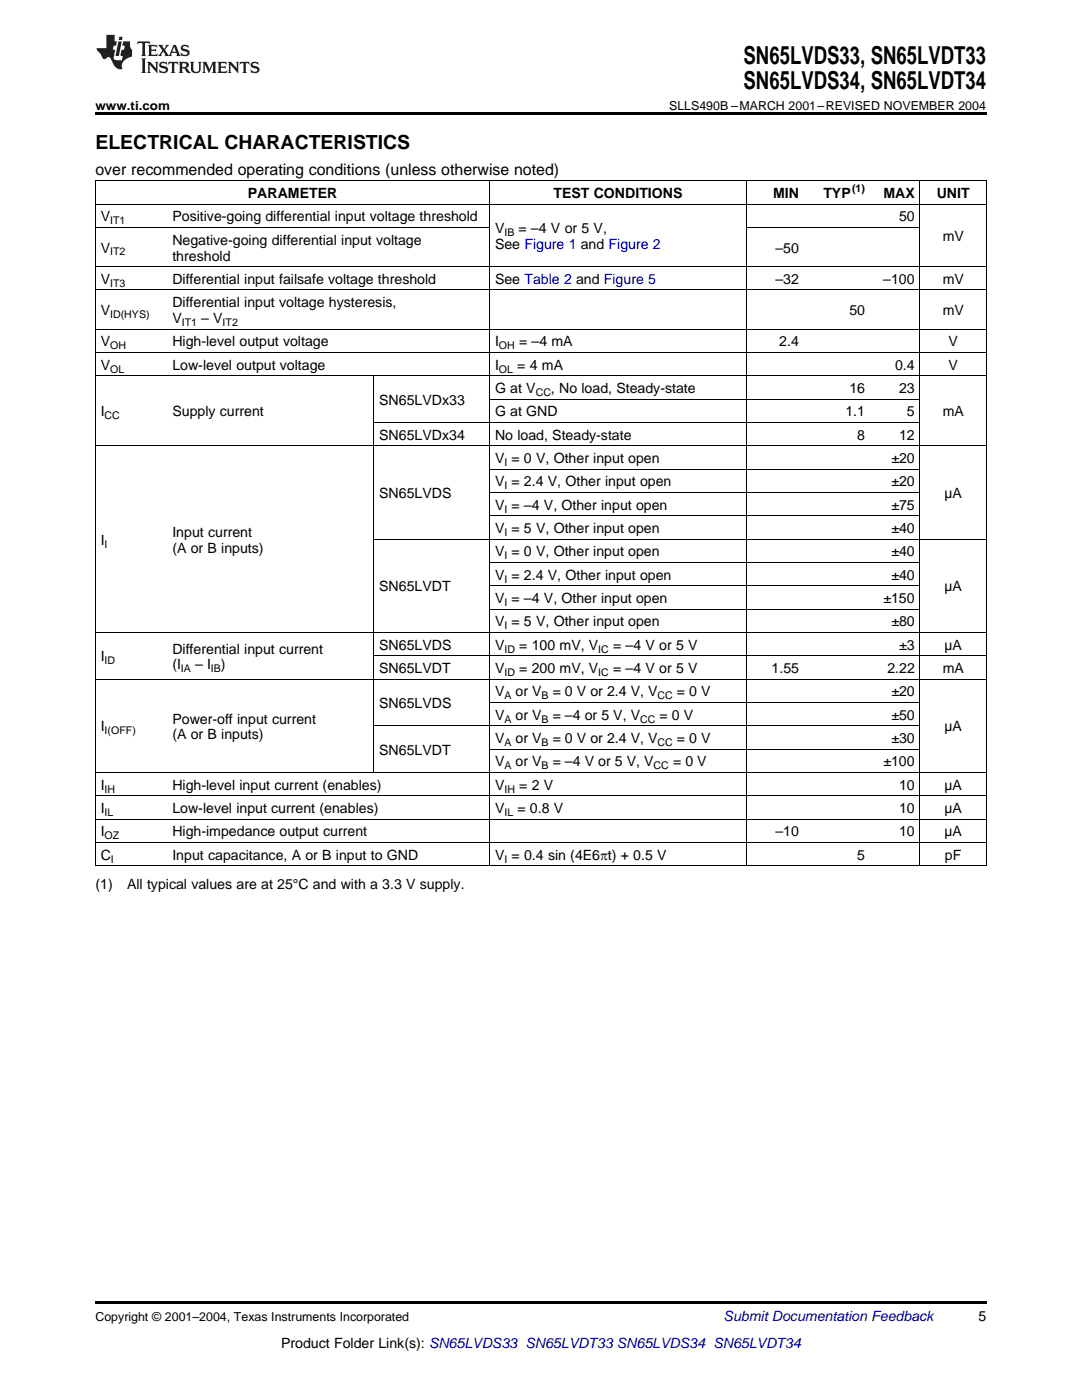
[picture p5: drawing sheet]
<svg xmlns="http://www.w3.org/2000/svg" width="216mm" height="279mm" viewBox="0 0 216 279" stroke-linecap="round" stroke-linejoin="round" font-family="sans-serif">
<defs><g id="words">
<g font-size="4.9">
<text x="148.4" y="12.8">SN65LVDS33, SN65LVDT33</text>
<text x="148.4" y="17.8">SN65LVDS34, SN65LVDT34</text>
</g>
<text font-size="3.9" x="19" y="29.7">ELECTRICAL CHARACTERISTICS</text>
<text font-size="3.2" x="19" y="34.9">over recommended operating conditions (unless otherwise noted)</text>
<g font-size="2.8">
<text x="49.5" y="39.5">PARAMETER</text>
<text x="110.4" y="39.5">TEST CONDITIONS</text>
<text x="154.3" y="39.5">MIN</text>
<text x="164.3" y="39.5">TYP</text>
<text x="176.3" y="39.5">MAX</text>
<text x="186.9" y="39.5">UNIT</text>
<text x="20.1" y="44.2">V</text>
<text x="34.4" y="44.2">Positive-going differential input voltage threshold</text>
<text x="98.8" y="46.5">V</text>
<text x="103.5" y="46.5">= –4 V or 5 V,</text>
<text x="179.4" y="44.2">50</text>
<text x="20.1" y="50.4">V</text>
<text x="34.4" y="48.8">Negative-going differential input voltage</text>
<text x="34.4" y="52">threshold</text>
<text x="98.8" y="49.7">See Figure 1 and Figure 2</text>
<text x="154.7" y="50.4">–50</text>
<text x="188.1" y="48.1">mV</text>
<text x="20.1" y="56.7">V</text>
<text x="34.4" y="56.7">Differential input failsafe voltage threshold</text>
<text x="98.8" y="56.7">See Table 2 and Figure 5</text>
<text x="154.7" y="56.7">–32</text>
<text x="176.2" y="56.7">–100</text>
<text x="188.1" y="56.7">mV</text>
<text x="20.1" y="62.9">V</text>
<text x="34.4" y="61.3">Differential input voltage hysteresis,</text>
<text x="34.4" y="64.5">V</text>
<text x="40.1" y="64.5">– V</text>
<text x="169.5" y="62.9">50</text>
<text x="188.1" y="62.9">mV</text>
<text x="20.1" y="69.1">V</text>
<text x="34.4" y="69.1">High-level output voltage</text>
<text x="98.8" y="69.1">I</text>
<text x="103.6" y="69.1">= –4 mA</text>
<text x="155.5" y="69.1">2.4</text>
<text x="189.3" y="69.1">V</text>
<text x="20.1" y="73.8">V</text>
<text x="34.4" y="73.8">Low-level output voltage</text>
<text x="98.8" y="73.8">I</text>
<text x="103.2" y="73.8">= 4 mA</text>
<text x="178.6" y="73.8">0.4</text>
<text x="189.3" y="73.8">V</text>
<text x="20.1" y="83.1">I</text>
<text x="34.4" y="83.1">Supply current</text>
<text x="75.7" y="80.8">SN65LVDx33</text>
<text x="98.8" y="78.5">G at V</text>
<text x="98.8" y="83.1">G at GND</text>
<text x="109.9" y="78.5">, No load, Steady-state</text>
<text x="168.7" y="83.1">1.1</text>
<text x="169.5" y="78.5">16</text>
<text x="179.4" y="78.5">23</text>
<text x="181" y="83.1">5</text>
<text x="188.1" y="83.1">mA</text>
<text x="75.7" y="87.8">SN65LVDx34</text>
<text x="98.8" y="87.8">No load, Steady-state</text>
<text x="171.1" y="87.8">8</text>
<text x="179.4" y="87.8">12</text>
<text x="98.8" y="92.4">V = 0 V, Other input open</text>
<text x="177.9" y="92.4">±20</text>
<text x="75.7" y="99.4">SN65LVDS</text>
<text x="98.8" y="97.1">V = 2.4 V, Other input open</text>
<text x="98.8" y="101.7">V = –4 V, Other input open</text>
<text x="177.9" y="97.1">±20</text>
<text x="177.9" y="101.7">±75</text>
<text x="188.5" y="99.4">µA</text>
<text x="34.4" y="107.1">Input current</text>
<text x="98.8" y="106.4">V = 5 V, Other input open</text>
<text x="177.9" y="106.4">±40</text>
<text x="20.1" y="108.7">I</text>
<text x="34.4" y="110.3">(A or B inputs)</text>
<text x="98.8" y="111.1">V = 0 V, Other input open</text>
<text x="177.9" y="111.1">±40</text>
<text x="75.7" y="118">SN65LVDT</text>
<text x="98.8" y="115.7">V = 2.4 V, Other input open</text>
<text x="177.9" y="115.7">±40</text>
<text x="188.5" y="118">µA</text>
<text x="98.8" y="120.4">V = –4 V, Other input open</text>
<text x="98.8" y="125">V = 5 V, Other input open</text>
<text x="176.3" y="120.4">±150</text>
<text x="177.9" y="125">±80</text>
<text x="34.4" y="130.4">Differential input current</text>
<text x="75.7" y="129.7">SN65LVDS</text>
<text x="98.8" y="129.7">V</text>
<text x="103.6" y="129.7">= 100 mV, V</text>
<text x="122.3" y="129.7">= –4 V or 5 V</text>
<text x="179.4" y="129.7">±3</text>
<text x="188.5" y="129.7">µA</text>
<text x="20.1" y="132">I</text>
<text x="34.4" y="133.6">(I</text>
<text x="38.9" y="133.6">– I</text>
<text x="44.1" y="133.6">)</text>
<text x="75.7" y="134.3">SN65LVDT</text>
<text x="98.8" y="134.3">V</text>
<text x="103.6" y="134.3">= 200 mV, V</text>
<text x="122.3" y="134.3">= –4 V or 5 V</text>
<text x="154" y="134.3">1.55</text>
<text x="177.1" y="134.3">2.22</text>
<text x="188.1" y="134.3">mA</text>
<text x="75.7" y="141.3">SN65LVDS</text>
<text x="98.8" y="139">V</text>
<text x="98.8" y="143.7">V</text>
<text x="102.9" y="139">or V</text>
<text x="102.9" y="143.7">or V</text>
<text x="110.3" y="139">= 0 V or 2.4 V, V</text>
<text x="110.3" y="143.7">= –4 or 5 V, V</text>
<text x="131.6" y="143.7">= 0 V</text>
<text x="135.1" y="139">= 0 V</text>
<text x="177.9" y="139">±20</text>
<text x="177.9" y="143.7">±50</text>
<text x="20.1" y="146">I</text>
<text x="34.4" y="144.4">Power-off input current</text>
<text x="34.4" y="147.6">(A or B inputs)</text>
<text x="98.8" y="148.3">V</text>
<text x="102.9" y="148.3">or V</text>
<text x="110.3" y="148.3">= 0 V or 2.4 V, V</text>
<text x="135.1" y="148.3">= 0 V</text>
<text x="177.9" y="148.3">±30</text>
<text x="188.5" y="146">µA</text>
<text x="75.7" y="150.6">SN65LVDT</text>
<text x="98.8" y="153">V</text>
<text x="102.9" y="153">or V</text>
<text x="110.3" y="153">= –4 V or 5 V, V</text>
<text x="134.3" y="153">= 0 V</text>
<text x="176.3" y="153">±100</text>
<text x="20.1" y="157.6">I</text>
<text x="34.4" y="157.6">High-level input current (enables)</text>
<text x="98.8" y="157.6">V</text>
<text x="103.6" y="157.6">= 2 V</text>
<text x="179.4" y="157.6">10</text>
<text x="188.5" y="157.6">µA</text>
<text x="20.1" y="162.3">I</text>
<text x="20.1" y="166.9">I</text>
<text x="34.4" y="162.3">Low-level input current (enables)</text>
<text x="34.4" y="166.9">High-impedance output current</text>
<text x="98.8" y="162.3">V</text>
<text x="103.3" y="162.3">= 0.8 V</text>
<text x="154.7" y="166.9">–10</text>
<text x="179.4" y="162.3">10</text>
<text x="179.4" y="166.9">10</text>
<text x="188.5" y="162.3">µA</text>
<text x="188.5" y="166.9">µA</text>
<text x="20.1" y="171.6">C</text>
<text x="34.4" y="171.6">Input capacitance, A or B input to GND</text>
<text x="98.8" y="171.6">V = 0.4 sin (4E6pt) + 0.5 V</text>
<text x="171.1" y="171.6">5</text>
<text x="188.6" y="171.6">pF</text>
<text x="19" y="177.4">(1)</text>
<text x="25.4" y="177.4">All typical values are at 25°C and with a 3.3 V supply.</text>
<text x="195.3" y="263.6">5</text>
<text x="56.1" y="269">Product Folder Link(s): SN65LVDS33 SN65LVDT33 SN65LVDS34 SN65LVDT34</text>
</g>
<text font-size="2.8" fill="#0000c8" x="144.4" y="263.6">Submit Documentation Feedback</text>
<g font-size="2.5">
<text x="19" y="21.9">www.ti.com</text>
<text x="133.5" y="21.9">SLLS490B –MARCH 2001–REVISED NOVEMBER 2004</text>
<text x="19" y="263.6">Copyright © 2001–2004, Texas Instruments Incorporated</text>
</g>
<g font-size="2.1">
<text x="170" y="38.4">(1)</text>
<text x="22" y="44.7">IT1</text>
<text x="100.6" y="47.1">IB</text>
<text x="22" y="51">IT2</text>
<text x="22" y="57.2">IT3</text>
<text x="22" y="63.5">ID(HYS)</text>
<text x="36.3" y="65.1">IT1</text>
<text x="44.4" y="65.1">IT2</text>
<text x="22" y="69.7">OH</text>
<text x="99.6" y="69.7">OH</text>
<text x="22" y="74.4">OL</text>
<text x="99.6" y="74.4">OL</text>
<text x="20.9" y="83.7">CC</text>
<text x="106.9" y="79">CC</text>
<text x="100.6" y="93">I</text>
<text x="100.6" y="97.6">I</text>
<text x="100.6" y="102.3">I</text>
<text x="100.6" y="107">I</text>
<text x="20.9" y="109.3">I</text>
<text x="100.6" y="111.6">I</text>
<text x="100.6" y="116.3">I</text>
<text x="100.6" y="120.9">I</text>
<text x="100.6" y="125.6">I</text>
<text x="100.6" y="130.2">ID</text>
<text x="119.4" y="130.2">IC</text>
<text x="20.9" y="132.6">ID</text>
<text x="36.1" y="134.2">IA</text>
<text x="42.1" y="134.2">IB</text>
<text x="100.6" y="134.9">ID</text>
<text x="119.4" y="134.9">IC</text>
<text x="100.6" y="139.6">A</text>
<text x="108.1" y="139.6">B</text>
<text x="131.2" y="139.6">CC</text>
<text x="20.9" y="146.5">I(OFF)</text>
<text x="100.6" y="144.2">A</text>
<text x="100.6" y="148.9">A</text>
<text x="108.1" y="144.2">B</text>
<text x="108.1" y="148.9">B</text>
<text x="127.7" y="144.2">CC</text>
<text x="131.2" y="148.9">CC</text>
<text x="100.6" y="153.5">A</text>
<text x="108.1" y="153.5">B</text>
<text x="130.4" y="153.5">CC</text>
<text x="20.9" y="158.2">IH</text>
<text x="100.6" y="158.2">IH</text>
<text x="20.9" y="162.8">IL</text>
<text x="20.9" y="167.5">OZ</text>
<text x="100.6" y="162.8">IL</text>
<text x="22.1" y="172.2">I</text>
<text x="100.6" y="172.2">I</text>
</g>
</g></defs>
<g fill="#231f20">
<path d="M27.5 8.3l-.1 .5 .4-.2h.6v.1v2.1l-.2 .4h1l-.3-.4v-2.1l.1-.1h.5l.5 .2-.2-.5zM29.5 9l.2 .3v1.5l-.2 .4h1.8l.2-.6a1.04 1.04 0 0 1-1.3 .2v-.7h.6l.3 .2v-.6l-.3 .2h-.6v-.6l.8-.1 .4 .3-.2-.5zM31.5 9l.9 1.1-.9 1.1h.8l-.2-.2 .5-.7 .4 .7-.2 .2h1.5l-.1-.2 .1-.4h.9l.1 .4-.2 .2h1l-.3-.3-.7-1.9h-.5l-.9 2-.8-1 .9-1h-.8l.1 .3-.3 .5-.4-.6 .2-.2zM34.7 9.3l.4 1h-.7zM36.3 9.1a.63 .63 0 0 0-.2 .7 .63 .63 0 0 0 .6 .4l.6 .2 .1 .2a.75 .75 0 0 1-.7 .4 .75 .75 0 0 1-.6-.5l.1 .7 .1-.1a1.11 1.11 0 0 0 1.5-.6 1.13 1.13 0 0 0-1.2-.8l-.1-.4a1.04 1.04 0 0 1 1.2 .2l-.2-.5-.1 .1-.5-.2zM28.2 11.7l.2 .3v2.2l-.2 .4h1l-.3-.4v-2.2l.3-.3zM29.3 12.3l.3 .4v1.5l-.3 .4h.8l-.2-.4v-1.3l1.5 1.7v-1.9l.2-.4h-.7l.2 .4v.9l-1.1-1.3zM32 12.5a.62 .62 0 0 0-.2 .7 .62 .62 0 0 0 .6 .4l.6 .1 .1 .3a.76 .76 0 0 1-.7 .3 .76 .76 0 0 1-.6-.4l.1 .7 .1-.1a1.11 1.11 0 0 0 1.5-.6 1.13 1.13 0 0 0-1.2-.8l-.1-.4a1.04 1.04 0 0 1 1.2 .2l-.2-.6-.1 .1-.5-.1zM33.7 12.3l-.2 .7a.61 .61 0 0 1 .8-.4v1.6l-.2 .4h.9l-.2-.4v-1.6a.63 .63 0 0 1 .8 .4l-.2-.7zM35.6 12.3l.3 .4v1.5l-.3 .4h1l-.2-.2v-.8l.5 .2a.76 .76 0 0 0 1.2 .7l-1-1a.58 .58 0 0 0 .6-.5 .58 .58 0 0 0-.5-.6zM36.4 12.7l.1-.1a.45 .45 0 0 1 .5 .1 .45 .45 0 0 1 .1 .5l-.7 .2zM37.9 12.3l.2 .2a2.17 2.17 0 0 0 .3 1.9 .99 .99 0 0 0 1.6-.6v-1.1l.2-.4h-.7l.2 .2a1.92 1.92 0 0 1-.2 1.8 .6 .6 0 0 1-.9-.5v-1.1l.2-.4zM40.4 12.3l.2 .4v1.5l-.2 .4h.7l-.2-.4v-1.4l.8 1.8 .8-1.8v1.4l-.2 .4h.9l-.2-.4v-1.5l.2-.4h-.8l-.6 1.5-.6-1.5zM43.4 12.3l.2 .4v1.5l-.2 .4h1.8l.2-.6a1.04 1.04 0 0 1-1.3 .2v-.7h.5l.4 .2v-.6l-.4 .2h-.5v-.7h.8l.3 .3-.1-.6zM45.5 12.3l.2 .4v1.5l-.2 .4h.7l-.2-.4v-1.3l1.5 1.7v-1.9l.2-.4h-.7l.2 .4v.9l-1.1-1.3zM47.9 12.3l-.1 .7a.61 .61 0 0 1 .8-.4v1.6l-.3 .4h1l-.3-.4 .1-1.6a.63 .63 0 0 1 .7 .4l-.1-.7zM50.2 12.5a.62 .62 0 0 0-.2 .7 .62 .62 0 0 0 .6 .4l.6 .1 .2 .3a.76 .76 0 0 1-.8 .3 .76 .76 0 0 1-.6-.4l.1 .7 .2-.1a1.11 1.11 0 0 0 1.5-.6 1.13 1.13 0 0 0-1.3-.8l-.1-.4a1.04 1.04 0 0 1 1.2 .2l-.1-.6-.2 .1-.5-.1z"/>
<path d="M21.2 7v2.6h-1.9l.1 .4 .7 .9a.91 .91 0 0 0 1 .9 .56 .56 0 0 1 .5-.4 .56 .56 0 0 1 .5 .3l.4 .8a1.53 1.53 0 0 0 1.9 1.2 1.54 1.54 0 0 1 1-2.1l.9-.3v-1.4a1.52 1.52 0 0 1-.3-1.6h-1.4l-.2 .8h.5l-.2 .8h-.4l-.2 1v.2l.4 .1-.2 .8a1.93 1.93 0 0 1-1.6-.2l.3-1.9h-.5l.2-.8h.4l.2-.8h-.4v-1.3zM23.6 8.3l-.6 2.9h.7l.6-2.9zM23.8 7.3l-.1 .7h.6l.2-.7z"/>
</g>
<path d="M19 22.5h177.8v.5h-177.8zM19 259.7h177.8v.5h-177.8z" fill="#000"/>
<g fill="none" stroke="#000" stroke-width=".2">
<path d="M19 36.1h177.8M19.1 36.1v136.8M97.7 36.1v136.8M148.9 36.1v136.8M183.6 36.1v136.8M196.8 36.1v136.8M19 57.9h177.8M19 53.2h177.8M19 45.4h78.7M19 40.7h177.8M148.9 45.4h34.7M19 75h177.8"/>
<path d="M19 70.4h177.8M19 65.7h177.8M74.6 75.1v79.1M97.7 79.7h85.9M19 89h177.8M74.6 84.3h109M97.7 98.3h85.9M97.7 93.6h85.9M74.6 107.6h122.2M97.7 116.9h85.9M97.7 112.3h85.9M97.7 103h85.9"/>
<path d="M19 135.6h177.8M19 126.2h177.8M74.6 130.9h122.2M97.7 121.6h85.9M19 158.8h177.8M19 154.2h177.8M74.6 144.9h109M97.7 149.5h85.9M97.7 140.2h85.9M19 172.8h177.8M19 168.2h177.8M19 163.5h177.8"/>
</g>
<use href="#words"/>
</svg>
